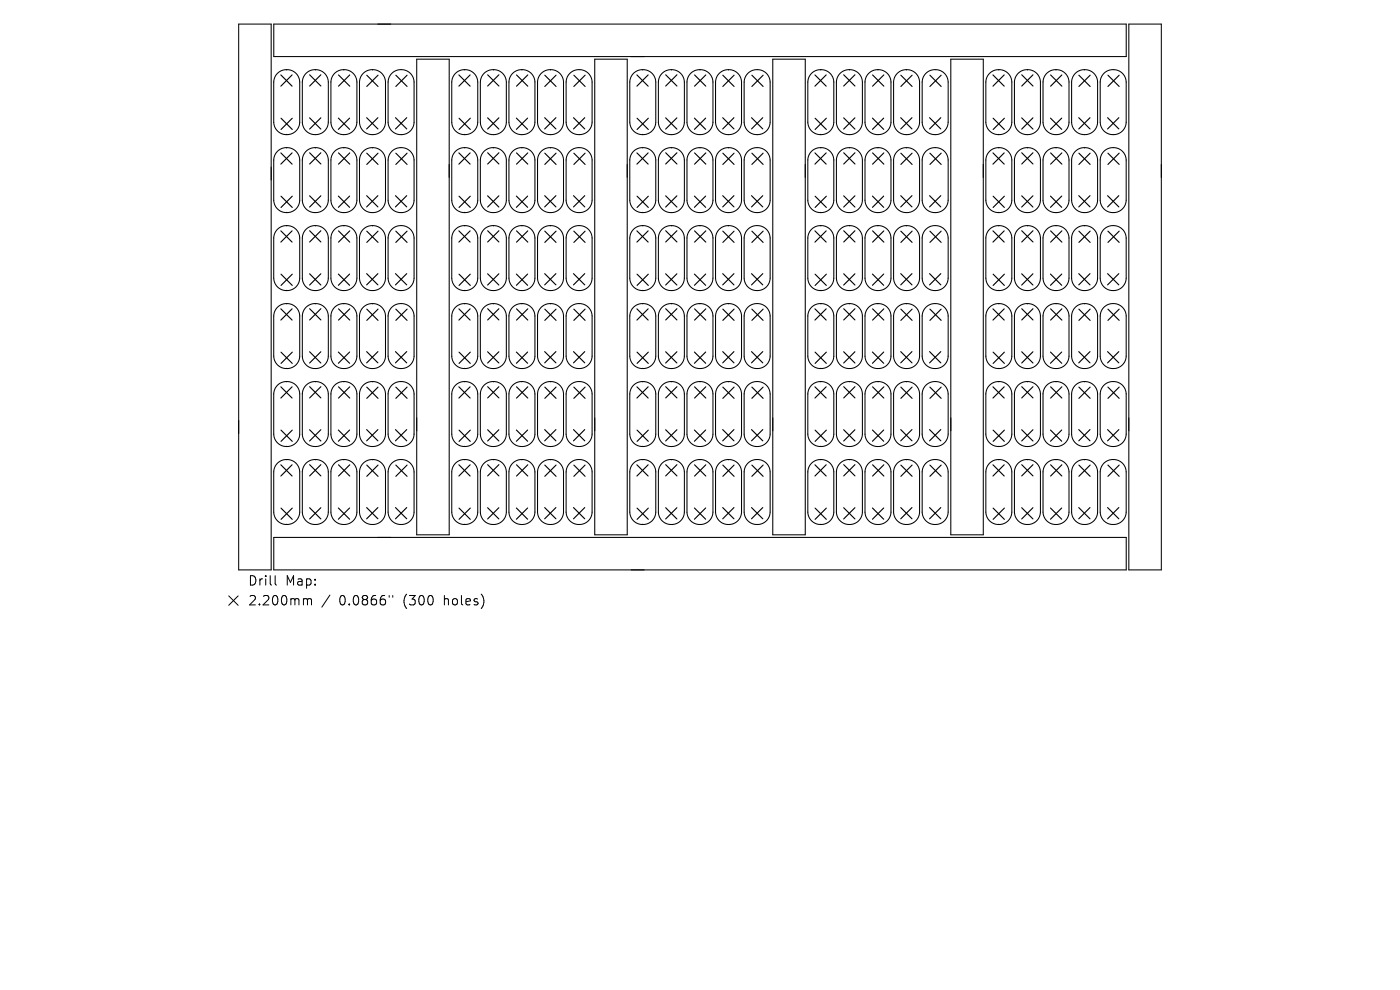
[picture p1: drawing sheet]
<svg xmlns="http://www.w3.org/2000/svg" width="297mm" height="210mm" viewBox="0 0 297 210" stroke-linecap="round" stroke-linejoin="round" font-family="sans-serif">
<defs><g id="words">
<g font-size="2.8">
<text x="52.5" y="124.5">Drill</text>
<text x="60.5" y="124.5">Map:</text>
<text x="52.5" y="128.7">2.200mm</text>
<text x="72" y="128.7">0.0866&quot;</text>
<text x="85.7" y="128.7">(300</text>
<text x="94.5" y="128.7">holes)</text>
</g>
</g></defs>
<g fill="none" stroke="#000" stroke-width=".22">
<path d="M50.6 5.1h6.9v115.8h-6.9zM58.1 5.1h180.8v6.9h-180.8zM58.9 15.5a2.77 2.77 0 0 1 2.9-.6 2.77 2.77 0 0 1 1.8 2.5v8.5a2.76 2.76 0 0 1-2.8 2.7 2.76 2.76 0 0 1-2.7-2.7v-8.5l.2-1zM64.9 15.5a2.77 2.77 0 0 1 3-.6 2.77 2.77 0 0 1 1.7 2.5v8.5a2.76 2.76 0 0 1-2.7 2.7 2.76 2.76 0 0 1-2.8-2.7v-8.5l.3-1zM71 15.5a2.77 2.77 0 0 1 3-.6 2.77 2.77 0 0 1 1.7 2.5v8.5a2.76 2.76 0 0 1-2.7 2.7 2.76 2.76 0 0 1-2.8-2.7v-8.5l.2-1zM77.1 15.5a2.77 2.77 0 0 1 2.9-.6 2.77 2.77 0 0 1 1.8 2.5v8.5a2.76 2.76 0 0 1-2.8 2.7 2.76 2.76 0 0 1-2.7-2.7v-8.5l.2-1zM83.1 15.5a2.77 2.77 0 0 1 3-.6 2.77 2.77 0 0 1 1.7 2.5v8.5a2.76 2.76 0 0 1-2.7 2.7 2.76 2.76 0 0 1-2.8-2.7v-8.5l.3-1zM88.4 12.6h6.9v100.9h-6.9zM96.6 15.5a2.77 2.77 0 0 1 3-.6 2.77 2.77 0 0 1 1.8 2.5v8.5a2.76 2.76 0 0 1-2.8 2.7 2.76 2.76 0 0 1-2.8-2.7v-8.5l.3-1zM102.7 15.5a2.77 2.77 0 0 1 3-.6 2.77 2.77 0 0 1 1.7 2.5v8.5a2.76 2.76 0 0 1-2.7 2.7 2.76 2.76 0 0 1-2.8-2.7v-8.5l.2-1zM108.8 15.5a2.77 2.77 0 0 1 2.9-.6 2.77 2.77 0 0 1 1.8 2.5v8.5a2.76 2.76 0 0 1-2.8 2.7 2.76 2.76 0 0 1-2.7-2.7v-8.5l.2-1zM114.8 15.5a2.77 2.77 0 0 1 3-.6 2.77 2.77 0 0 1 1.7 2.5v8.5a2.76 2.76 0 0 1-2.7 2.7 2.76 2.76 0 0 1-2.8-2.7v-8.5l.3-1z"/>
<path d="M120.9 15.5a2.77 2.77 0 0 1 3-.6 2.77 2.77 0 0 1 1.7 2.5v8.5a2.76 2.76 0 0 1-2.7 2.7 2.76 2.76 0 0 1-2.8-2.7v-8.5l.2-1zM126.2 12.6h6.9v100.9h-6.9zM134.4 15.5a2.77 2.77 0 0 1 3-.6 2.77 2.77 0 0 1 1.7 2.5v8.5a2.76 2.76 0 0 1-2.7 2.7 2.76 2.76 0 0 1-2.8-2.7v-8.5l.2-1zM140.5 15.5a2.77 2.77 0 0 1 2.9-.6 2.77 2.77 0 0 1 1.8 2.5v8.5a2.76 2.76 0 0 1-2.8 2.7 2.76 2.76 0 0 1-2.7-2.7v-8.5l.2-1zM146.5 15.5a2.77 2.77 0 0 1 3-.6 2.77 2.77 0 0 1 1.7 2.5v8.5a2.76 2.76 0 0 1-2.7 2.7 2.76 2.76 0 0 1-2.8-2.7v-8.5l.3-1zM152.6 15.5a2.77 2.77 0 0 1 3-.6 2.77 2.77 0 0 1 1.7 2.5v8.5a2.76 2.76 0 0 1-2.7 2.7 2.76 2.76 0 0 1-2.8-2.7v-8.5l.2-1zM158.7 15.5a2.77 2.77 0 0 1 2.9-.6 2.77 2.77 0 0 1 1.8 2.5v8.5a2.76 2.76 0 0 1-2.8 2.7 2.76 2.76 0 0 1-2.7-2.7v-8.5l.2-1zM163.9 12.6h6.9v100.9h-6.9zM172.2 15.5a2.77 2.77 0 0 1 2.9-.6 2.77 2.77 0 0 1 1.8 2.5v8.5a2.76 2.76 0 0 1-2.8 2.7 2.76 2.76 0 0 1-2.7-2.7v-8.5l.2-1zM178.2 15.5a2.77 2.77 0 0 1 3-.6 2.77 2.77 0 0 1 1.8 2.5v8.5a2.76 2.76 0 0 1-2.8 2.7 2.76 2.76 0 0 1-2.8-2.7v-8.5l.3-1zM184.3 15.5a2.77 2.77 0 0 1 3-.6 2.77 2.77 0 0 1 1.7 2.5v8.5a2.76 2.76 0 0 1-2.7 2.7 2.76 2.76 0 0 1-2.8-2.7v-8.5l.2-1zM190.4 15.5a2.77 2.77 0 0 1 2.9-.6 2.77 2.77 0 0 1 1.8 2.5v8.5a2.76 2.76 0 0 1-2.8 2.7 2.76 2.76 0 0 1-2.7-2.7v-8.5l.2-1z"/>
<path d="M196.4 15.5a2.77 2.77 0 0 1 3-.6 2.77 2.77 0 0 1 1.7 2.5v8.5a2.76 2.76 0 0 1-2.7 2.7 2.76 2.76 0 0 1-2.8-2.7v-8.5l.3-1zM201.7 12.6h6.9v100.9h-6.9zM209.9 15.5a2.77 2.77 0 0 1 3-.6 2.77 2.77 0 0 1 1.8 2.5v8.5a2.76 2.76 0 0 1-2.8 2.7 2.76 2.76 0 0 1-2.8-2.7v-8.5l.3-1zM216 15.5a2.77 2.77 0 0 1 3-.6 2.77 2.77 0 0 1 1.7 2.5v8.5a2.76 2.76 0 0 1-2.7 2.7 2.76 2.76 0 0 1-2.8-2.7v-8.5l.2-1zM222.1 15.5a2.77 2.77 0 0 1 2.9-.6 2.77 2.77 0 0 1 1.8 2.5v8.5a2.76 2.76 0 0 1-2.8 2.7 2.76 2.76 0 0 1-2.7-2.7v-8.5l.2-1zM228.1 15.5a2.77 2.77 0 0 1 3-.6 2.77 2.77 0 0 1 1.7 2.5v8.5a2.76 2.76 0 0 1-2.7 2.7 2.76 2.76 0 0 1-2.8-2.7v-8.5l.3-1zM234.2 15.5a2.77 2.77 0 0 1 3-.6 2.77 2.77 0 0 1 1.7 2.5v8.5a2.76 2.76 0 0 1-2.7 2.7 2.76 2.76 0 0 1-2.8-2.7v-8.5l.2-1zM239.5 5.1h6.9v115.8h-6.9zM58.9 32.1a2.77 2.77 0 0 1 2.9-.6 2.77 2.77 0 0 1 1.8 2.4v8.6a2.76 2.76 0 0 1-2.8 2.6 2.76 2.76 0 0 1-2.7-2.6v-8.6l.2-1zM64.9 32.1a2.77 2.77 0 0 1 3-.6 2.77 2.77 0 0 1 1.7 2.4v8.6a2.76 2.76 0 0 1-2.7 2.6 2.76 2.76 0 0 1-2.8-2.6v-8.6l.3-1zM71 32.1a2.77 2.77 0 0 1 3-.6 2.77 2.77 0 0 1 1.7 2.4v8.6a2.76 2.76 0 0 1-2.7 2.6 2.76 2.76 0 0 1-2.8-2.6v-8.6l.2-1zM77.1 32.1a2.77 2.77 0 0 1 2.9-.6 2.77 2.77 0 0 1 1.8 2.4v8.6a2.76 2.76 0 0 1-2.8 2.6 2.76 2.76 0 0 1-2.7-2.6v-8.6l.2-1z"/>
<path d="M83.1 32.1a2.77 2.77 0 0 1 3-.6 2.77 2.77 0 0 1 1.7 2.4v8.6a2.76 2.76 0 0 1-2.7 2.6 2.76 2.76 0 0 1-2.8-2.6v-8.6l.3-1zM96.6 32.1a2.77 2.77 0 0 1 3-.6 2.77 2.77 0 0 1 1.8 2.4v8.6a2.76 2.76 0 0 1-2.8 2.6 2.76 2.76 0 0 1-2.8-2.6v-8.6l.3-1zM102.7 32.1a2.77 2.77 0 0 1 3-.6 2.77 2.77 0 0 1 1.7 2.4v8.6a2.76 2.76 0 0 1-2.7 2.6 2.76 2.76 0 0 1-2.8-2.6v-8.6l.2-1zM108.8 32.1a2.77 2.77 0 0 1 2.9-.6 2.77 2.77 0 0 1 1.8 2.4v8.6a2.76 2.76 0 0 1-2.8 2.6 2.76 2.76 0 0 1-2.7-2.6v-8.6l.2-1zM114.8 32.1a2.77 2.77 0 0 1 3-.6 2.77 2.77 0 0 1 1.7 2.4v8.6a2.76 2.76 0 0 1-2.7 2.6 2.76 2.76 0 0 1-2.8-2.6v-8.6l.3-1zM120.9 32.1a2.77 2.77 0 0 1 3-.6 2.77 2.77 0 0 1 1.7 2.4v8.6a2.76 2.76 0 0 1-2.7 2.6 2.76 2.76 0 0 1-2.8-2.6v-8.6l.2-1zM134.4 32.1a2.77 2.77 0 0 1 3-.6 2.77 2.77 0 0 1 1.7 2.4v8.6a2.76 2.76 0 0 1-2.7 2.6 2.76 2.76 0 0 1-2.8-2.6v-8.6l.2-1zM140.5 32.1a2.77 2.77 0 0 1 2.9-.6 2.77 2.77 0 0 1 1.8 2.4v8.6a2.76 2.76 0 0 1-2.8 2.6 2.76 2.76 0 0 1-2.7-2.6v-8.6l.2-1zM146.5 32.1a2.77 2.77 0 0 1 3-.6 2.77 2.77 0 0 1 1.7 2.4v8.6a2.76 2.76 0 0 1-2.7 2.6 2.76 2.76 0 0 1-2.8-2.6v-8.6l.3-1zM152.6 32.1a2.77 2.77 0 0 1 3-.6 2.77 2.77 0 0 1 1.7 2.4v8.6a2.76 2.76 0 0 1-2.7 2.6 2.76 2.76 0 0 1-2.8-2.6v-8.6l.2-1zM158.7 32.1a2.77 2.77 0 0 1 2.9-.6 2.77 2.77 0 0 1 1.8 2.4v8.6a2.76 2.76 0 0 1-2.8 2.6 2.76 2.76 0 0 1-2.7-2.6v-8.6l.2-1zM172.2 32.1a2.77 2.77 0 0 1 2.9-.6 2.77 2.77 0 0 1 1.8 2.4v8.6a2.76 2.76 0 0 1-2.8 2.6 2.76 2.76 0 0 1-2.7-2.6v-8.6l.2-1z"/>
<path d="M178.2 32.1a2.77 2.77 0 0 1 3-.6 2.77 2.77 0 0 1 1.8 2.4v8.6a2.76 2.76 0 0 1-2.8 2.6 2.76 2.76 0 0 1-2.8-2.6v-8.6l.3-1zM184.3 32.1a2.77 2.77 0 0 1 3-.6 2.77 2.77 0 0 1 1.7 2.4v8.6a2.76 2.76 0 0 1-2.7 2.6 2.76 2.76 0 0 1-2.8-2.6v-8.6l.2-1zM190.4 32.1a2.77 2.77 0 0 1 2.9-.6 2.77 2.77 0 0 1 1.8 2.4v8.6a2.76 2.76 0 0 1-2.8 2.6 2.76 2.76 0 0 1-2.7-2.6v-8.6l.2-1zM196.4 32.1a2.77 2.77 0 0 1 3-.6 2.77 2.77 0 0 1 1.7 2.4v8.6a2.76 2.76 0 0 1-2.7 2.6 2.76 2.76 0 0 1-2.8-2.6v-8.6l.3-1zM209.9 32.1a2.77 2.77 0 0 1 3-.6 2.77 2.77 0 0 1 1.8 2.4v8.6a2.76 2.76 0 0 1-2.8 2.6 2.76 2.76 0 0 1-2.8-2.6v-8.6l.3-1zM216 32.1a2.77 2.77 0 0 1 3-.6 2.77 2.77 0 0 1 1.7 2.4v8.6a2.76 2.76 0 0 1-2.7 2.6 2.76 2.76 0 0 1-2.8-2.6v-8.6l.2-1zM222.1 32.1a2.77 2.77 0 0 1 2.9-.6 2.77 2.77 0 0 1 1.8 2.4v8.6a2.76 2.76 0 0 1-2.8 2.6 2.76 2.76 0 0 1-2.7-2.6v-8.6l.2-1zM228.1 32.1a2.77 2.77 0 0 1 3-.6 2.77 2.77 0 0 1 1.7 2.4v8.6a2.76 2.76 0 0 1-2.7 2.6 2.76 2.76 0 0 1-2.8-2.6v-8.6l.3-1zM234.2 32.1a2.77 2.77 0 0 1 3-.6 2.77 2.77 0 0 1 1.7 2.4v8.6a2.76 2.76 0 0 1-2.7 2.6 2.76 2.76 0 0 1-2.8-2.6v-8.6l.2-1zM58.9 48.6a2.77 2.77 0 0 1 2.9-.6 2.77 2.77 0 0 1 1.8 2.5v8.5a2.76 2.76 0 0 1-2.8 2.6 2.76 2.76 0 0 1-2.7-2.6v-8.5l.2-1zM64.9 48.6a2.77 2.77 0 0 1 3-.6 2.77 2.77 0 0 1 1.7 2.5v8.5a2.76 2.76 0 0 1-2.7 2.6 2.76 2.76 0 0 1-2.8-2.6v-8.5l.3-1zM71 48.6a2.77 2.77 0 0 1 3-.6 2.77 2.77 0 0 1 1.7 2.5v8.5a2.76 2.76 0 0 1-2.7 2.6 2.76 2.76 0 0 1-2.8-2.6v-8.5l.2-1z"/>
<path d="M77.1 48.6a2.77 2.77 0 0 1 2.9-.6 2.77 2.77 0 0 1 1.8 2.5v8.5a2.76 2.76 0 0 1-2.8 2.6 2.76 2.76 0 0 1-2.7-2.6v-8.5l.2-1zM83.1 48.6a2.77 2.77 0 0 1 3-.6 2.77 2.77 0 0 1 1.7 2.5v8.5a2.76 2.76 0 0 1-2.7 2.6 2.76 2.76 0 0 1-2.8-2.6v-8.5l.3-1zM96.6 48.6a2.77 2.77 0 0 1 3-.6 2.77 2.77 0 0 1 1.8 2.5v8.5a2.76 2.76 0 0 1-2.8 2.6 2.76 2.76 0 0 1-2.8-2.6v-8.5l.3-1zM102.7 48.6a2.77 2.77 0 0 1 3-.6 2.77 2.77 0 0 1 1.7 2.5v8.5a2.76 2.76 0 0 1-2.7 2.6 2.76 2.76 0 0 1-2.8-2.6v-8.5l.2-1zM108.8 48.6a2.77 2.77 0 0 1 2.9-.6 2.77 2.77 0 0 1 1.8 2.5v8.5a2.76 2.76 0 0 1-2.8 2.6 2.76 2.76 0 0 1-2.7-2.6v-8.5l.2-1zM114.8 48.6a2.77 2.77 0 0 1 3-.6 2.77 2.77 0 0 1 1.7 2.5v8.5a2.76 2.76 0 0 1-2.7 2.6 2.76 2.76 0 0 1-2.8-2.6v-8.5l.3-1zM120.9 48.6a2.77 2.77 0 0 1 3-.6 2.77 2.77 0 0 1 1.7 2.5v8.5a2.76 2.76 0 0 1-2.7 2.6 2.76 2.76 0 0 1-2.8-2.6v-8.5l.2-1zM134.4 48.6a2.77 2.77 0 0 1 3-.6 2.77 2.77 0 0 1 1.7 2.5v8.5a2.76 2.76 0 0 1-2.7 2.6 2.76 2.76 0 0 1-2.8-2.6v-8.5l.2-1zM140.5 48.6a2.77 2.77 0 0 1 2.9-.6 2.77 2.77 0 0 1 1.8 2.5v8.5a2.76 2.76 0 0 1-2.8 2.6 2.76 2.76 0 0 1-2.7-2.6v-8.5l.2-1zM146.5 48.6a2.77 2.77 0 0 1 3-.6 2.77 2.77 0 0 1 1.7 2.5v8.5a2.76 2.76 0 0 1-2.7 2.6 2.76 2.76 0 0 1-2.8-2.6v-8.5l.3-1zM152.6 48.6a2.77 2.77 0 0 1 3-.6 2.77 2.77 0 0 1 1.7 2.5v8.5a2.76 2.76 0 0 1-2.7 2.6 2.76 2.76 0 0 1-2.8-2.6v-8.5l.2-1zM158.7 48.6a2.77 2.77 0 0 1 2.9-.6 2.77 2.77 0 0 1 1.8 2.5v8.5a2.76 2.76 0 0 1-2.8 2.6 2.76 2.76 0 0 1-2.7-2.6v-8.5l.2-1z"/>
<path d="M172.2 48.6a2.77 2.77 0 0 1 2.9-.6 2.77 2.77 0 0 1 1.8 2.5v8.5a2.76 2.76 0 0 1-2.8 2.6 2.76 2.76 0 0 1-2.7-2.6v-8.5l.2-1zM178.2 48.6a2.77 2.77 0 0 1 3-.6 2.77 2.77 0 0 1 1.8 2.5v8.5a2.76 2.76 0 0 1-2.8 2.6 2.76 2.76 0 0 1-2.8-2.6v-8.5l.3-1zM184.3 48.6a2.77 2.77 0 0 1 3-.6 2.77 2.77 0 0 1 1.7 2.5v8.5a2.76 2.76 0 0 1-2.7 2.6 2.76 2.76 0 0 1-2.8-2.6v-8.5l.2-1zM190.4 48.6a2.77 2.77 0 0 1 2.9-.6 2.77 2.77 0 0 1 1.8 2.5v8.5a2.76 2.76 0 0 1-2.8 2.6 2.76 2.76 0 0 1-2.7-2.6v-8.5l.2-1zM196.4 48.6a2.77 2.77 0 0 1 3-.6 2.77 2.77 0 0 1 1.7 2.5v8.5a2.76 2.76 0 0 1-2.7 2.6 2.76 2.76 0 0 1-2.8-2.6v-8.5l.3-1zM209.9 48.6a2.77 2.77 0 0 1 3-.6 2.77 2.77 0 0 1 1.8 2.5v8.5a2.76 2.76 0 0 1-2.8 2.6 2.76 2.76 0 0 1-2.8-2.6v-8.5l.3-1zM216 48.6a2.77 2.77 0 0 1 3-.6 2.77 2.77 0 0 1 1.7 2.5v8.5a2.76 2.76 0 0 1-2.7 2.6 2.76 2.76 0 0 1-2.8-2.6v-8.5l.2-1zM222.1 48.6a2.77 2.77 0 0 1 2.9-.6 2.77 2.77 0 0 1 1.8 2.5v8.5a2.76 2.76 0 0 1-2.8 2.6 2.76 2.76 0 0 1-2.7-2.6v-8.5l.2-1zM228.1 48.6a2.77 2.77 0 0 1 3-.6 2.77 2.77 0 0 1 1.7 2.5v8.5a2.76 2.76 0 0 1-2.7 2.6 2.76 2.76 0 0 1-2.8-2.6v-8.5l.3-1zM234.2 48.6a2.77 2.77 0 0 1 3-.6 2.77 2.77 0 0 1 1.7 2.5v8.5a2.76 2.76 0 0 1-2.7 2.6 2.76 2.76 0 0 1-2.8-2.6v-8.5l.2-1zM58.9 65.2a2.77 2.77 0 0 1 2.9-.6 2.77 2.77 0 0 1 1.8 2.4v8.6a2.76 2.76 0 0 1-2.8 2.6 2.76 2.76 0 0 1-2.7-2.6v-8.6l.2-1zM64.9 65.2a2.77 2.77 0 0 1 3-.6 2.77 2.77 0 0 1 1.7 2.4v8.6a2.76 2.76 0 0 1-2.7 2.6 2.76 2.76 0 0 1-2.8-2.6v-8.6l.3-1z"/>
<path d="M71 65.2a2.77 2.77 0 0 1 3-.6 2.77 2.77 0 0 1 1.7 2.4v8.6a2.76 2.76 0 0 1-2.7 2.6 2.76 2.76 0 0 1-2.8-2.6v-8.6l.2-1zM77.1 65.2a2.77 2.77 0 0 1 2.9-.6 2.77 2.77 0 0 1 1.8 2.4v8.6a2.76 2.76 0 0 1-2.8 2.6 2.76 2.76 0 0 1-2.7-2.6v-8.6l.2-1zM83.1 65.2a2.77 2.77 0 0 1 3-.6 2.77 2.77 0 0 1 1.7 2.4v8.6a2.76 2.76 0 0 1-2.7 2.6 2.76 2.76 0 0 1-2.8-2.6v-8.6l.3-1zM96.6 65.2a2.77 2.77 0 0 1 3-.6 2.77 2.77 0 0 1 1.8 2.4v8.6a2.76 2.76 0 0 1-2.8 2.6 2.76 2.76 0 0 1-2.8-2.6v-8.6l.3-1zM102.7 65.2a2.77 2.77 0 0 1 3-.6 2.77 2.77 0 0 1 1.7 2.4v8.6a2.76 2.76 0 0 1-2.7 2.6 2.76 2.76 0 0 1-2.8-2.6v-8.6l.2-1zM108.8 65.2a2.77 2.77 0 0 1 2.9-.6 2.77 2.77 0 0 1 1.8 2.4v8.6a2.76 2.76 0 0 1-2.8 2.6 2.76 2.76 0 0 1-2.7-2.6v-8.6l.2-1zM114.8 65.2a2.77 2.77 0 0 1 3-.6 2.77 2.77 0 0 1 1.7 2.4v8.6a2.76 2.76 0 0 1-2.7 2.6 2.76 2.76 0 0 1-2.8-2.6v-8.6l.3-1zM120.9 65.2a2.77 2.77 0 0 1 3-.6 2.77 2.77 0 0 1 1.7 2.4v8.6a2.76 2.76 0 0 1-2.7 2.6 2.76 2.76 0 0 1-2.8-2.6v-8.6l.2-1zM134.4 65.2a2.77 2.77 0 0 1 3-.6 2.77 2.77 0 0 1 1.7 2.4v8.6a2.76 2.76 0 0 1-2.7 2.6 2.76 2.76 0 0 1-2.8-2.6v-8.6l.2-1zM140.5 65.2a2.77 2.77 0 0 1 2.9-.6 2.77 2.77 0 0 1 1.8 2.4v8.6a2.76 2.76 0 0 1-2.8 2.6 2.76 2.76 0 0 1-2.7-2.6v-8.6l.2-1zM146.5 65.2a2.77 2.77 0 0 1 3-.6 2.77 2.77 0 0 1 1.7 2.4v8.6a2.76 2.76 0 0 1-2.7 2.6 2.76 2.76 0 0 1-2.8-2.6v-8.6l.3-1zM152.6 65.2a2.77 2.77 0 0 1 3-.6 2.77 2.77 0 0 1 1.7 2.4v8.6a2.76 2.76 0 0 1-2.7 2.6 2.76 2.76 0 0 1-2.8-2.6v-8.6l.2-1z"/>
<path d="M158.7 65.2a2.77 2.77 0 0 1 2.9-.6 2.77 2.77 0 0 1 1.8 2.4v8.6a2.76 2.76 0 0 1-2.8 2.6 2.76 2.76 0 0 1-2.7-2.6v-8.6l.2-1zM172.2 65.2a2.77 2.77 0 0 1 2.9-.6 2.77 2.77 0 0 1 1.8 2.4v8.6a2.76 2.76 0 0 1-2.8 2.6 2.76 2.76 0 0 1-2.7-2.6v-8.6l.2-1zM178.2 65.2a2.77 2.77 0 0 1 3-.6 2.77 2.77 0 0 1 1.8 2.4v8.6a2.76 2.76 0 0 1-2.8 2.6 2.76 2.76 0 0 1-2.8-2.6v-8.6l.3-1zM184.3 65.2a2.77 2.77 0 0 1 3-.6 2.77 2.77 0 0 1 1.7 2.4v8.6a2.76 2.76 0 0 1-2.7 2.6 2.76 2.76 0 0 1-2.8-2.6v-8.6l.2-1zM190.4 65.2a2.77 2.77 0 0 1 2.9-.6 2.77 2.77 0 0 1 1.8 2.4v8.6a2.76 2.76 0 0 1-2.8 2.6 2.76 2.76 0 0 1-2.7-2.6v-8.6l.2-1zM196.4 65.2a2.77 2.77 0 0 1 3-.6 2.77 2.77 0 0 1 1.7 2.4v8.6a2.76 2.76 0 0 1-2.7 2.6 2.76 2.76 0 0 1-2.8-2.6v-8.6l.3-1zM209.9 65.2a2.77 2.77 0 0 1 3-.6 2.77 2.77 0 0 1 1.8 2.4v8.6a2.76 2.76 0 0 1-2.8 2.6 2.76 2.76 0 0 1-2.8-2.6v-8.6l.3-1zM216 65.2a2.77 2.77 0 0 1 3-.6 2.77 2.77 0 0 1 1.7 2.4v8.6a2.76 2.76 0 0 1-2.7 2.6 2.76 2.76 0 0 1-2.8-2.6v-8.6l.2-1zM222.1 65.2a2.77 2.77 0 0 1 2.9-.6 2.77 2.77 0 0 1 1.8 2.4v8.6a2.76 2.76 0 0 1-2.8 2.6 2.76 2.76 0 0 1-2.7-2.6v-8.6l.2-1zM228.1 65.2a2.77 2.77 0 0 1 3-.6 2.77 2.77 0 0 1 1.7 2.4v8.6a2.76 2.76 0 0 1-2.7 2.6 2.76 2.76 0 0 1-2.8-2.6v-8.6l.3-1zM234.2 65.2a2.77 2.77 0 0 1 3-.6 2.77 2.77 0 0 1 1.7 2.4v8.6a2.76 2.76 0 0 1-2.7 2.6 2.76 2.76 0 0 1-2.8-2.6v-8.6l.2-1zM58.9 98.2a2.77 2.77 0 0 1 2.9-.6 2.77 2.77 0 0 1 1.8 2.5v8.5a2.76 2.76 0 0 1-2.8 2.7 2.76 2.76 0 0 1-2.7-2.7v-8.5l.2-1z"/>
<path d="M58.9 81.7a2.77 2.77 0 0 1 2.9-.6 2.77 2.77 0 0 1 1.8 2.5v8.5a2.76 2.76 0 0 1-2.8 2.6 2.76 2.76 0 0 1-2.7-2.6v-8.5l.2-1zM64.9 81.7a2.77 2.77 0 0 1 3-.6 2.77 2.77 0 0 1 1.7 2.5v8.5a2.76 2.76 0 0 1-2.7 2.6 2.76 2.76 0 0 1-2.8-2.6v-8.5l.3-1zM64.9 98.2a2.77 2.77 0 0 1 3-.6 2.77 2.77 0 0 1 1.7 2.5v8.5a2.76 2.76 0 0 1-2.7 2.7 2.76 2.76 0 0 1-2.8-2.7v-8.5l.3-1zM71 81.7a2.77 2.77 0 0 1 3-.6 2.77 2.77 0 0 1 1.7 2.5v8.5a2.76 2.76 0 0 1-2.7 2.6 2.76 2.76 0 0 1-2.8-2.6v-8.5l.2-1zM71 98.2a2.77 2.77 0 0 1 3-.6 2.77 2.77 0 0 1 1.7 2.5v8.5a2.76 2.76 0 0 1-2.7 2.7 2.76 2.76 0 0 1-2.8-2.7v-8.5l.2-1zM77.1 81.7a2.77 2.77 0 0 1 2.9-.6 2.77 2.77 0 0 1 1.8 2.5v8.5a2.76 2.76 0 0 1-2.8 2.6 2.76 2.76 0 0 1-2.7-2.6v-8.5l.2-1zM77.1 98.2a2.77 2.77 0 0 1 2.9-.6 2.77 2.77 0 0 1 1.8 2.5v8.5a2.76 2.76 0 0 1-2.8 2.7 2.76 2.76 0 0 1-2.7-2.7v-8.5l.2-1zM83.1 81.7a2.77 2.77 0 0 1 3-.6 2.77 2.77 0 0 1 1.7 2.5v8.5a2.76 2.76 0 0 1-2.7 2.6 2.76 2.76 0 0 1-2.8-2.6v-8.5l.3-1zM83.1 98.2a2.77 2.77 0 0 1 3-.6 2.77 2.77 0 0 1 1.7 2.5v8.5a2.76 2.76 0 0 1-2.7 2.7 2.76 2.76 0 0 1-2.8-2.7v-8.5l.3-1zM96.6 98.2a2.77 2.77 0 0 1 3-.6 2.77 2.77 0 0 1 1.8 2.5v8.5a2.76 2.76 0 0 1-2.8 2.7 2.76 2.76 0 0 1-2.8-2.7v-8.5l.3-1zM96.6 81.7a2.77 2.77 0 0 1 3-.6 2.77 2.77 0 0 1 1.8 2.5v8.5a2.76 2.76 0 0 1-2.8 2.6 2.76 2.76 0 0 1-2.8-2.6v-8.5l.3-1zM102.7 98.2a2.77 2.77 0 0 1 3-.6 2.77 2.77 0 0 1 1.7 2.5v8.5a2.76 2.76 0 0 1-2.7 2.7 2.76 2.76 0 0 1-2.8-2.7v-8.5l.2-1z"/>
<path d="M102.7 81.7a2.77 2.77 0 0 1 3-.6 2.77 2.77 0 0 1 1.7 2.5v8.5a2.76 2.76 0 0 1-2.7 2.6 2.76 2.76 0 0 1-2.8-2.6v-8.5l.2-1zM108.8 81.7a2.77 2.77 0 0 1 2.9-.6 2.77 2.77 0 0 1 1.8 2.5v8.5a2.76 2.76 0 0 1-2.8 2.6 2.76 2.76 0 0 1-2.7-2.6v-8.5l.2-1zM108.8 98.2a2.77 2.77 0 0 1 2.9-.6 2.77 2.77 0 0 1 1.8 2.5v8.5a2.76 2.76 0 0 1-2.8 2.7 2.76 2.76 0 0 1-2.7-2.7v-8.5l.2-1zM114.8 98.2a2.77 2.77 0 0 1 3-.6 2.77 2.77 0 0 1 1.7 2.5v8.5a2.76 2.76 0 0 1-2.7 2.7 2.76 2.76 0 0 1-2.8-2.7v-8.5l.3-1zM114.8 81.7a2.77 2.77 0 0 1 3-.6 2.77 2.77 0 0 1 1.7 2.5v8.5a2.76 2.76 0 0 1-2.7 2.6 2.76 2.76 0 0 1-2.8-2.6v-8.5l.3-1zM120.9 98.2a2.77 2.77 0 0 1 3-.6 2.77 2.77 0 0 1 1.7 2.5v8.5a2.76 2.76 0 0 1-2.7 2.7 2.76 2.76 0 0 1-2.8-2.7v-8.5l.2-1zM120.9 81.7a2.77 2.77 0 0 1 3-.6 2.77 2.77 0 0 1 1.7 2.5v8.5a2.76 2.76 0 0 1-2.7 2.6 2.76 2.76 0 0 1-2.8-2.6v-8.5l.2-1zM134.4 81.7a2.77 2.77 0 0 1 3-.6 2.77 2.77 0 0 1 1.7 2.5v8.5a2.76 2.76 0 0 1-2.7 2.6 2.76 2.76 0 0 1-2.8-2.6v-8.5l.2-1zM134.4 98.2a2.77 2.77 0 0 1 3-.6 2.77 2.77 0 0 1 1.7 2.5v8.5a2.76 2.76 0 0 1-2.7 2.7 2.76 2.76 0 0 1-2.8-2.7v-8.5l.2-1zM140.5 81.7a2.77 2.77 0 0 1 2.9-.6 2.77 2.77 0 0 1 1.8 2.5v8.5a2.76 2.76 0 0 1-2.8 2.6 2.76 2.76 0 0 1-2.7-2.6v-8.5l.2-1zM140.5 98.2a2.77 2.77 0 0 1 2.9-.6 2.77 2.77 0 0 1 1.8 2.5v8.5a2.76 2.76 0 0 1-2.8 2.7 2.76 2.76 0 0 1-2.7-2.7v-8.5l.2-1zM146.5 81.7a2.77 2.77 0 0 1 3-.6 2.77 2.77 0 0 1 1.7 2.5v8.5a2.76 2.76 0 0 1-2.7 2.6 2.76 2.76 0 0 1-2.8-2.6v-8.5l.3-1z"/>
<path d="M146.5 98.2a2.77 2.77 0 0 1 3-.6 2.77 2.77 0 0 1 1.7 2.5v8.5a2.76 2.76 0 0 1-2.7 2.7 2.76 2.76 0 0 1-2.8-2.7v-8.5l.3-1zM152.6 98.2a2.77 2.77 0 0 1 3-.6 2.77 2.77 0 0 1 1.7 2.5v8.5a2.76 2.76 0 0 1-2.7 2.7 2.76 2.76 0 0 1-2.8-2.7v-8.5l.2-1zM152.6 81.7a2.77 2.77 0 0 1 3-.6 2.77 2.77 0 0 1 1.7 2.5v8.5a2.76 2.76 0 0 1-2.7 2.6 2.76 2.76 0 0 1-2.8-2.6v-8.5l.2-1zM158.7 98.2a2.77 2.77 0 0 1 2.9-.6 2.77 2.77 0 0 1 1.8 2.5v8.5a2.76 2.76 0 0 1-2.8 2.7 2.76 2.76 0 0 1-2.7-2.7v-8.5l.2-1zM158.7 81.7a2.77 2.77 0 0 1 2.9-.6 2.77 2.77 0 0 1 1.8 2.5v8.5a2.76 2.76 0 0 1-2.8 2.6 2.76 2.76 0 0 1-2.7-2.6v-8.5l.2-1zM172.2 81.7a2.77 2.77 0 0 1 2.9-.6 2.77 2.77 0 0 1 1.8 2.5v8.5a2.76 2.76 0 0 1-2.8 2.6 2.76 2.76 0 0 1-2.7-2.6v-8.5l.2-1zM172.2 98.2a2.77 2.77 0 0 1 2.9-.6 2.77 2.77 0 0 1 1.8 2.5v8.5a2.76 2.76 0 0 1-2.8 2.7 2.76 2.76 0 0 1-2.7-2.7v-8.5l.2-1zM178.2 81.7a2.77 2.77 0 0 1 3-.6 2.77 2.77 0 0 1 1.8 2.5v8.5a2.76 2.76 0 0 1-2.8 2.6 2.76 2.76 0 0 1-2.8-2.6v-8.5l.3-1zM178.2 98.2a2.77 2.77 0 0 1 3-.6 2.77 2.77 0 0 1 1.8 2.5v8.5a2.76 2.76 0 0 1-2.8 2.7 2.76 2.76 0 0 1-2.8-2.7v-8.5l.3-1zM184.3 98.2a2.77 2.77 0 0 1 3-.6 2.77 2.77 0 0 1 1.7 2.5v8.5a2.76 2.76 0 0 1-2.7 2.7 2.76 2.76 0 0 1-2.8-2.7v-8.5l.2-1zM184.3 81.7a2.77 2.77 0 0 1 3-.6 2.77 2.77 0 0 1 1.7 2.5v8.5a2.76 2.76 0 0 1-2.7 2.6 2.76 2.76 0 0 1-2.8-2.6v-8.5l.2-1zM190.4 98.2a2.77 2.77 0 0 1 2.9-.6 2.77 2.77 0 0 1 1.8 2.5v8.5a2.76 2.76 0 0 1-2.8 2.7 2.76 2.76 0 0 1-2.7-2.7v-8.5l.2-1z"/>
<path d="M190.4 81.7a2.77 2.77 0 0 1 2.9-.6 2.77 2.77 0 0 1 1.8 2.5v8.5a2.76 2.76 0 0 1-2.8 2.6 2.76 2.76 0 0 1-2.7-2.6v-8.5l.2-1zM196.4 98.2a2.77 2.77 0 0 1 3-.6 2.77 2.77 0 0 1 1.7 2.5v8.5a2.76 2.76 0 0 1-2.7 2.7 2.76 2.76 0 0 1-2.8-2.7v-8.5l.3-1zM196.4 81.7a2.77 2.77 0 0 1 3-.6 2.77 2.77 0 0 1 1.7 2.5v8.5a2.76 2.76 0 0 1-2.7 2.6 2.76 2.76 0 0 1-2.8-2.6v-8.5l.3-1zM209.9 81.7a2.77 2.77 0 0 1 3-.6 2.77 2.77 0 0 1 1.8 2.5v8.5a2.76 2.76 0 0 1-2.8 2.6 2.76 2.76 0 0 1-2.8-2.6v-8.5l.3-1zM209.9 98.2a2.77 2.77 0 0 1 3-.6 2.77 2.77 0 0 1 1.8 2.5v8.5a2.76 2.76 0 0 1-2.8 2.7 2.76 2.76 0 0 1-2.8-2.7v-8.5l.3-1zM216 81.7a2.77 2.77 0 0 1 3-.6 2.77 2.77 0 0 1 1.7 2.5v8.5a2.76 2.76 0 0 1-2.7 2.6 2.76 2.76 0 0 1-2.8-2.6v-8.5l.2-1zM216 98.2a2.77 2.77 0 0 1 3-.6 2.77 2.77 0 0 1 1.7 2.5v8.5a2.76 2.76 0 0 1-2.7 2.7 2.76 2.76 0 0 1-2.8-2.7v-8.5l.2-1zM222.1 81.7a2.77 2.77 0 0 1 2.9-.6 2.77 2.77 0 0 1 1.8 2.5v8.5a2.76 2.76 0 0 1-2.8 2.6 2.76 2.76 0 0 1-2.7-2.6v-8.5l.2-1zM222.1 98.2a2.77 2.77 0 0 1 2.9-.6 2.77 2.77 0 0 1 1.8 2.5v8.5a2.76 2.76 0 0 1-2.8 2.7 2.76 2.76 0 0 1-2.7-2.7v-8.5l.2-1zM228.1 98.2a2.77 2.77 0 0 1 3-.6 2.77 2.77 0 0 1 1.7 2.5v8.5a2.76 2.76 0 0 1-2.7 2.7 2.76 2.76 0 0 1-2.8-2.7v-8.5l.3-1zM228.1 81.7a2.77 2.77 0 0 1 3-.6 2.77 2.77 0 0 1 1.7 2.5v8.5a2.76 2.76 0 0 1-2.7 2.6 2.76 2.76 0 0 1-2.8-2.6v-8.5l.3-1zM234.2 81.7a2.77 2.77 0 0 1 3-.6 2.77 2.77 0 0 1 1.7 2.5v8.5a2.76 2.76 0 0 1-2.7 2.6 2.76 2.76 0 0 1-2.8-2.6v-8.5l.2-1z"/>
<path d="M234.2 98.2a2.77 2.77 0 0 1 3-.6 2.77 2.77 0 0 1 1.7 2.5v8.5a2.76 2.76 0 0 1-2.7 2.7 2.76 2.76 0 0 1-2.8-2.7v-8.5l.2-1zM58.1 114h180.8v6.9h-180.8z"/>
</g>
<g fill="none" stroke="#000" stroke-width=".21">
<path d="M60.8 14.8h.1M66.9 14.8h.1M73 14.8h.1M79 14.8h.1M98.6 14.8h.1M104.7 14.8h.1M110.7 14.8h.1M116.8 14.8h.1M136.4 14.8h.1M142.4 14.8h.1M148.5 14.8h.1M154.6 14.8h.1"/>
<path d="M174.1 14.8h.1M180.2 14.8h.1M186.3 14.8h.1M192.3 14.8h.1M211.9 14.8h.1M218 14.8h.1M224 14.8h.1M230.1 14.8h.1M60.8 28.5h.1M60.8 31.4h.1M66.9 31.4h.1M73 31.4h.1"/>
<path d="M79 31.4h.1M98.6 28.5h.1M98.6 31.4h.1M104.7 31.4h.1M110.7 31.4h.1M116.8 31.4h.1M136.4 28.5h.1M136.4 31.4h.1M142.4 31.4h.1M148.5 31.4h.1M154.6 31.4h.1M174.1 28.5h.1"/>
<path d="M174.1 31.4h.1M180.2 31.4h.1M186.3 31.4h.1M192.3 31.4h.1M211.9 28.5h.1M211.9 31.4h.1M218 31.4h.1M224 31.4h.1M230.1 31.4h.1M60.8 47.9h.1M60.8 45h.1M66.9 47.9h.1"/>
<path d="M73 47.9h.1M79 47.9h.1M98.6 47.9h.1M98.6 45h.1M104.7 47.9h.1M110.7 47.9h.1M116.8 47.9h.1M136.4 47.9h.1M136.4 45h.1M142.4 47.9h.1M148.5 47.9h.1M154.6 47.9h.1"/>
<path d="M174.1 47.9h.1M174.1 45h.1M180.2 47.9h.1M186.3 47.9h.1M192.3 47.9h.1M211.9 47.9h.1M211.9 45h.1M218 47.9h.1M224 47.9h.1M230.1 47.9h.1M60.8 64.5h.1M60.8 61.6h.1"/>
<path d="M60.8 78.1h.1M66.9 64.5h.1M73 64.5h.1M79 64.5h.1M98.6 64.5h.1M98.6 61.6h.1M98.6 78.1h.1M104.7 64.5h.1M110.7 64.5h.1M116.8 64.5h.1M136.4 64.5h.1M136.4 61.6h.1"/>
<path d="M136.4 78.1h.1M142.4 64.5h.1M148.5 64.5h.1M154.6 64.5h.1M174.1 64.5h.1M174.1 61.6h.1M174.1 78.1h.1M180.2 64.5h.1M186.3 64.5h.1M192.3 64.5h.1M211.9 64.5h.1M211.9 61.6h.1"/>
<path d="M211.9 78.1h.1M218 64.5h.1M224 64.5h.1M230.1 64.5h.1M60.8 97.5h.1M60.8 81h.1M60.8 94.7h.1M66.9 97.5h.1M66.9 81h.1M73 97.5h.1M73 81h.1M79 97.5h.1"/>
<path d="M79 81h.1M98.6 97.5h.1M98.6 81h.1M98.6 94.7h.1M104.7 97.5h.1M104.7 81h.1M110.7 97.5h.1M110.7 81h.1M116.8 97.5h.1M116.8 81h.1M136.4 97.5h.1M136.4 81h.1"/>
<path d="M136.4 94.7h.1M142.4 97.5h.1M142.4 81h.1M148.5 97.5h.1M148.5 81h.1M154.6 97.5h.1M154.6 81h.1M174.1 97.5h.1M174.1 81h.1M174.1 94.7h.1M180.2 97.5h.1M180.2 81h.1"/>
<path d="M186.3 97.5h.1M186.3 81h.1M192.3 97.5h.1M192.3 81h.1M211.9 97.5h.1M211.9 81h.1M211.9 94.7h.1M218 97.5h.1M218 81h.1M224 97.5h.1M224 81h.1M230.1 97.5h.1"/>
<path d="M230.1 81h.1M60.8 111.2h.1M98.6 111.2h.1M136.4 111.2h.1M174.1 111.2h.1M211.9 111.2h.1M48.5 126.4l2 2M50.5 126.4l-2 2M58.4 122.1v1.7l.3 .3M64.7 127l.4 .1 .1 .2M65.2 127.3l.3-.3 .5 .1 .1 1.2M65.2 127.3v1"/>
<path d="M70 126.2l-1.7 2.6M82.6 126.3v.4M83.3 126.3v.4"/>
</g>
<g fill="none" stroke="#000" stroke-width=".24">
<path d="M59.6 15.9l2.4 2.4M62 15.9l-2.4 2.4M65.7 15.9l2.4 2.4M68.1 15.9l-2.4 2.4M71.8 15.9l2.4 2.4M74.2 15.9l-2.4 2.4M77.8 16l2.4 2.3M80.2 16l-2.4 2.3M84 16l2.4 2.3M86.4 16l-2.4 2.3M97.3 15.9l2.4 2.4M99.7 15.9l-2.4 2.4"/>
<path d="M103.5 15.9l2.3 2.4M105.8 15.9l-2.3 2.4M109.6 15.9l2.4 2.4M112 15.9l-2.4 2.4M115.6 16l2.4 2.3M118 16l-2.4 2.3M121.7 16l2.4 2.3M124.1 16l-2.4 2.3M135.1 15.9l2.4 2.4M137.5 15.9l-2.4 2.4M141.2 15.9l2.4 2.4M143.6 15.9l-2.4 2.4"/>
<path d="M147.3 15.9l2.4 2.4M149.7 15.9l-2.4 2.4M153.3 16l2.4 2.3M155.7 16l-2.4 2.3M159.5 16l2.4 2.3M161.9 16l-2.4 2.3M172.9 15.9l2.4 2.4M175.3 15.9l-2.4 2.4M179 15.9l2.4 2.4M181.4 15.9l-2.4 2.4M185.1 15.9l2.4 2.4M187.5 15.9l-2.4 2.4"/>
<path d="M191.1 16l2.4 2.3M193.5 16l-2.4 2.3M197.3 16l2.4 2.3M199.7 16l-2.4 2.3M210.6 15.9l2.4 2.4M213 15.9l-2.4 2.4M216.8 15.9l2.3 2.4M219.1 15.9l-2.3 2.4M222.9 15.9l2.4 2.4M225.3 15.9l-2.4 2.4M228.9 16l2.4 2.3M231.3 16l-2.4 2.3"/>
<path d="M235 16l2.4 2.3M237.4 16l-2.4 2.3M59.6 32.4l2.4 2.4M59.6 25.1l2.4 2.4M62 32.4l-2.4 2.4M62 25.1l-2.4 2.4M65.7 25l2.4 2.4M65.7 32.4l2.4 2.4M68.1 25l-2.4 2.4M68.1 32.4l-2.4 2.4M71.8 25.1l2.4 2.3M71.8 32.4l2.4 2.4"/>
<path d="M74.2 25.1l-2.4 2.3M74.2 32.4l-2.4 2.4M77.8 25l2.4 2.4M77.8 32.5l2.4 2.4M80.2 25l-2.4 2.4M80.2 32.5l-2.4 2.4M83.9 25l2.4 2.4M84 32.5l2.4 2.4M86.3 25l-2.4 2.4M86.4 32.5l-2.4 2.4M97.3 32.4l2.4 2.4M97.4 25.1l2.4 2.4"/>
<path d="M99.7 32.4l-2.4 2.4M99.8 25.1l-2.4 2.4M103.4 25l2.4 2.4M103.5 32.4l2.3 2.4M105.8 25l-2.4 2.4M105.8 32.4l-2.3 2.4M109.5 25.1l2.4 2.3M109.6 32.4l2.4 2.4M111.9 25.1l-2.4 2.3M112 32.4l-2.4 2.4M115.5 25l2.4 2.4M115.6 32.5l2.4 2.4"/>
<path d="M117.9 25l-2.4 2.4M118 32.5l-2.4 2.4M121.7 25l2.4 2.4M121.7 32.5l2.4 2.4M124.1 25l-2.4 2.4M124.1 32.5l-2.4 2.4M135.1 32.4l2.4 2.4M135.1 25.1l2.4 2.4M137.5 32.4l-2.4 2.4M137.5 25.1l-2.4 2.4M141.2 25l2.4 2.4M141.2 32.4l2.4 2.4"/>
<path d="M143.6 25l-2.4 2.4M143.6 32.4l-2.4 2.4M147.3 25.1l2.4 2.3M147.3 32.4l2.4 2.4M149.7 25.1l-2.4 2.3M149.7 32.4l-2.4 2.4M153.3 25l2.4 2.4M153.3 32.5l2.4 2.4M155.7 25l-2.4 2.4M155.7 32.5l-2.4 2.4M159.4 25l2.4 2.4M159.5 32.5l2.4 2.4"/>
<path d="M161.8 25l-2.4 2.4M161.9 32.5l-2.4 2.4M172.9 32.4l2.4 2.4M172.9 25.1l2.4 2.4M175.3 32.4l-2.4 2.4M175.3 25.1l-2.4 2.4M179 25l2.4 2.4M179 32.4l2.4 2.4M181.4 25l-2.4 2.4M181.4 32.4l-2.4 2.4M185.1 25.1l2.4 2.3M185.1 32.4l2.4 2.4"/>
<path d="M187.5 25.1l-2.4 2.3M187.5 32.4l-2.4 2.4M191.1 25l2.4 2.4M191.1 32.5l2.4 2.4M193.5 25l-2.4 2.4M193.5 32.5l-2.4 2.4M197.2 25l2.4 2.4M197.3 32.5l2.4 2.4M199.6 25l-2.4 2.4M199.7 32.5l-2.4 2.4M210.6 32.4l2.4 2.4M210.7 25.1l2.4 2.4"/>
<path d="M213 32.4l-2.4 2.4M213.1 25.1l-2.4 2.4M216.7 25l2.4 2.4M216.8 32.4l2.3 2.4M219.1 25l-2.4 2.4M219.1 32.4l-2.3 2.4M222.9 25.1l2.3 2.3M222.9 32.4l2.4 2.4M225.2 25.1l-2.3 2.3M225.3 32.4l-2.4 2.4M228.9 25l2.3 2.4M228.9 32.5l2.4 2.4"/>
<path d="M231.2 25l-2.3 2.4M231.3 32.5l-2.4 2.4M235 25l2.4 2.4M235 32.5l2.4 2.4M237.4 25l-2.4 2.4M237.4 32.5l-2.4 2.4M59.6 49l2.4 2.4M59.6 41.6l2.4 2.4M59.6 58.2l2.4 2.3M62 49l-2.4 2.4M62 41.6l-2.4 2.4M62 58.2l-2.4 2.3"/>
<path d="M65.7 41.5l2.4 2.4M65.7 58.1l2.4 2.4M65.7 48.9l2.4 2.4M68.1 41.5l-2.4 2.4M68.1 58.1l-2.4 2.4M68.1 48.9l-2.4 2.4M71.8 41.6l2.4 2.4M71.8 58.1l2.4 2.4M71.8 49l2.4 2.4M74.2 41.6l-2.4 2.4M74.2 58.1l-2.4 2.4M74.2 49l-2.4 2.4"/>
<path d="M77.8 41.5l2.4 2.4M77.8 58l2.4 2.4M77.8 49l2.4 2.4M80.2 41.5l-2.4 2.4M80.2 58l-2.4 2.4M80.2 49l-2.4 2.4M83.9 41.5l2.4 2.4M83.9 58l2.4 2.4M84 49l2.4 2.4M86.3 41.5l-2.4 2.4M86.3 58l-2.4 2.4M86.4 49l-2.4 2.4"/>
<path d="M97.3 49l2.4 2.4M97.4 41.6l2.4 2.4M97.4 58.2l2.4 2.3M99.7 49l-2.4 2.4M99.8 41.6l-2.4 2.4M99.8 58.2l-2.4 2.3M103.4 41.5l2.4 2.4M103.4 58.1l2.4 2.4M103.5 48.9l2.3 2.4M105.8 41.5l-2.4 2.4M105.8 58.1l-2.4 2.4M105.8 48.9l-2.3 2.4"/>
<path d="M109.5 41.6l2.4 2.4M109.5 58.1l2.4 2.4M109.6 49l2.4 2.4M111.9 41.6l-2.4 2.4M111.9 58.1l-2.4 2.4M112 49l-2.4 2.4M115.5 41.5l2.4 2.4M115.5 58l2.4 2.4M115.6 49l2.4 2.4M117.9 41.5l-2.4 2.4M117.9 58l-2.4 2.4M118 49l-2.4 2.4"/>
<path d="M121.7 41.5l2.4 2.4M121.7 58l2.4 2.4M121.7 49l2.4 2.4M124.1 41.5l-2.4 2.4M124.1 58l-2.4 2.4M124.1 49l-2.4 2.4M135.1 49l2.4 2.4M135.1 41.6l2.4 2.4M135.1 58.2l2.4 2.3M137.5 49l-2.4 2.4M137.5 41.6l-2.4 2.4M137.5 58.2l-2.4 2.3"/>
<path d="M141.2 58.1l2.4 2.4M141.2 41.5l2.4 2.4M141.2 48.9l2.4 2.4M143.6 41.5l-2.4 2.4M143.6 58.1l-2.4 2.4M143.6 48.9l-2.4 2.4M147.3 41.6l2.4 2.4M147.3 58.1l2.4 2.4M147.3 49l2.4 2.4M149.7 41.6l-2.4 2.4M149.7 58.1l-2.4 2.4M149.7 49l-2.4 2.4"/>
<path d="M153.3 41.5l2.4 2.4M153.3 58l2.4 2.4M153.3 49l2.4 2.4M155.7 41.5l-2.4 2.4M155.7 58l-2.4 2.4M155.7 49l-2.4 2.4M159.4 41.5l2.4 2.4M159.4 58l2.4 2.4M159.5 49l2.4 2.4M161.8 41.5l-2.4 2.4M161.8 58l-2.4 2.4M161.9 49l-2.4 2.4"/>
<path d="M172.9 49l2.4 2.4M172.9 41.6l2.4 2.4M172.9 58.2l2.4 2.3M175.3 49l-2.4 2.4M175.3 41.6l-2.4 2.4M175.3 58.2l-2.4 2.3M179 41.5l2.4 2.4M179 58.1l2.4 2.4M179 48.9l2.4 2.4M181.4 41.5l-2.4 2.4M181.4 58.1l-2.4 2.4M181.4 48.9l-2.4 2.4"/>
<path d="M185.1 41.6l2.4 2.4M185.1 58.1l2.4 2.4M185.1 49l2.4 2.4M187.5 41.6l-2.4 2.4M187.5 58.1l-2.4 2.4M187.5 49l-2.4 2.4M191.1 41.5l2.4 2.4M191.1 58l2.4 2.4M191.1 49l2.4 2.4M193.5 41.5l-2.4 2.4M193.5 58l-2.4 2.4M193.5 49l-2.4 2.4"/>
<path d="M197.2 41.5l2.4 2.4M197.2 58l2.4 2.4M197.3 49l2.4 2.4M199.6 41.5l-2.4 2.4M199.6 58l-2.4 2.4M199.7 49l-2.4 2.4M210.6 49l2.4 2.4M210.7 41.6l2.4 2.4M210.7 58.2l2.4 2.3M213 49l-2.4 2.4M213.1 41.6l-2.4 2.4M213.1 58.2l-2.4 2.3"/>
<path d="M216.7 41.5l2.4 2.4M216.7 58.1l2.4 2.4M216.8 48.9l2.3 2.4M219.1 41.5l-2.4 2.4M219.1 58.1l-2.4 2.4M219.1 48.9l-2.3 2.4M222.9 41.6l2.3 2.4M222.9 58.1l2.3 2.4M222.9 49l2.4 2.4M225.2 41.6l-2.3 2.4M225.2 58.1l-2.3 2.4M225.3 49l-2.4 2.4"/>
<path d="M228.9 41.5l2.3 2.4M228.9 58l2.3 2.4M228.9 49l2.4 2.4M231.2 41.5l-2.3 2.4M231.2 58l-2.3 2.4M231.3 49l-2.4 2.4M235 41.5l2.4 2.4M235 58l2.4 2.4M235 49l2.4 2.4M237.4 41.5l-2.4 2.4M237.4 58l-2.4 2.4M237.4 49l-2.4 2.4"/>
<path d="M59.6 65.5l2.4 2.4M59.6 74.7l2.4 2.4M62 65.5l-2.4 2.4M62 74.7l-2.4 2.4M65.7 74.6l2.4 2.4M65.7 65.5l2.4 2.4M68.1 74.6l-2.4 2.4M68.1 65.5l-2.4 2.4M71.8 74.7l2.4 2.4M71.8 65.5l2.4 2.4M74.2 74.7l-2.4 2.4M74.2 65.5l-2.4 2.4"/>
<path d="M77.8 74.6l2.4 2.4M77.8 65.6l2.4 2.4M80.2 74.6l-2.4 2.4M80.2 65.6l-2.4 2.4M83.9 74.6l2.4 2.4M84 65.6l2.4 2.4M86.3 74.6l-2.4 2.4M86.4 65.6l-2.4 2.4M97.3 65.5l2.4 2.4M97.4 74.7l2.4 2.4M99.7 65.5l-2.4 2.4M99.8 74.7l-2.4 2.4"/>
<path d="M103.4 74.6l2.4 2.4M103.5 65.5l2.3 2.4M105.8 74.6l-2.4 2.4M105.8 65.5l-2.3 2.4M109.5 74.7l2.4 2.4M109.6 65.5l2.4 2.4M111.9 74.7l-2.4 2.4M112 65.5l-2.4 2.4M115.5 74.6l2.4 2.4M115.6 65.6l2.4 2.4M117.9 74.6l-2.4 2.4M118 65.6l-2.4 2.4"/>
<path d="M121.7 74.6l2.4 2.4M121.7 65.6l2.4 2.4M124.1 74.6l-2.4 2.4M124.1 65.6l-2.4 2.4M135.1 65.5l2.4 2.4M135.1 74.7l2.4 2.4M137.5 65.5l-2.4 2.4M137.5 74.7l-2.4 2.4M141.2 74.6l2.4 2.4M141.2 65.5l2.4 2.4M143.6 74.6l-2.4 2.4M143.6 65.5l-2.4 2.4"/>
<path d="M147.3 74.7l2.4 2.4M147.3 65.5l2.4 2.4M149.7 74.7l-2.4 2.4M149.7 65.5l-2.4 2.4M153.3 74.6l2.4 2.4M153.3 65.6l2.4 2.4M155.7 74.6l-2.4 2.4M155.7 65.6l-2.4 2.4M159.4 74.6l2.4 2.4M159.5 65.6l2.4 2.4M161.8 74.6l-2.4 2.4M161.9 65.6l-2.4 2.4"/>
<path d="M172.9 65.5l2.4 2.4M172.9 74.7l2.4 2.4M175.3 65.5l-2.4 2.4M175.3 74.7l-2.4 2.4M179 74.6l2.4 2.4M179 65.5l2.4 2.4M181.4 74.6l-2.4 2.4M181.4 65.5l-2.4 2.4M185.1 74.7l2.4 2.4M185.1 65.5l2.4 2.4M187.5 74.7l-2.4 2.4M187.5 65.5l-2.4 2.4"/>
<path d="M191.1 74.6l2.4 2.4M191.1 65.6l2.4 2.4M193.5 74.6l-2.4 2.4M193.5 65.6l-2.4 2.4M197.2 74.6l2.4 2.4M197.3 65.6l2.4 2.4M199.6 74.6l-2.4 2.4M199.7 65.6l-2.4 2.4M210.6 65.5l2.4 2.4M210.7 74.7l2.4 2.4M213 65.5l-2.4 2.4M213.1 74.7l-2.4 2.4"/>
<path d="M216.7 74.6l2.4 2.4M216.8 65.5l2.3 2.4M219.1 74.6l-2.4 2.4M219.1 65.5l-2.3 2.4M222.9 74.7l2.3 2.4M222.9 65.5l2.4 2.4M225.2 74.7l-2.3 2.4M225.3 65.5l-2.4 2.4M228.9 74.6l2.3 2.4M228.9 65.6l2.4 2.4M231.2 74.6l-2.3 2.4M231.3 65.6l-2.4 2.4"/>
<path d="M235 74.6l2.4 2.4M235 65.6l2.4 2.4M237.4 74.6l-2.4 2.4M237.4 65.6l-2.4 2.4M59.6 82.1l2.4 2.3M59.6 98.6l2.4 2.4M59.6 91.2l2.4 2.4M62 82.1l-2.4 2.3M62 98.6l-2.4 2.4M62 91.2l-2.4 2.4M65.7 91.2l2.4 2.3M65.7 82l2.4 2.4"/>
<path d="M65.7 98.6l2.4 2.4M68.1 91.2l-2.4 2.3M68.1 82l-2.4 2.4M68.1 98.6l-2.4 2.4M71.8 91.2l2.4 2.4M71.8 82.1l2.4 2.3M71.8 98.6l2.4 2.4M74.2 91.2l-2.4 2.4M74.2 82.1l-2.4 2.3M74.2 98.6l-2.4 2.4M77.8 91.1l2.4 2.4M77.8 82.1l2.4 2.4"/>
<path d="M77.8 98.7l2.4 2.3M80.2 91.1l-2.4 2.4M80.2 82.1l-2.4 2.4M80.2 98.7l-2.4 2.3M83.9 91.1l2.4 2.4M84 82.1l2.4 2.4M84 98.7l2.4 2.3M86.3 91.1l-2.4 2.4M86.4 82.1l-2.4 2.4M86.4 98.7l-2.4 2.3M97.3 82.1l2.4 2.3M97.3 98.6l2.4 2.4"/>
<path d="M97.4 91.2l2.4 2.4M99.7 82.1l-2.4 2.3M99.7 98.6l-2.4 2.4M99.8 91.2l-2.4 2.4M103.4 91.2l2.4 2.3M103.5 82l2.3 2.4M103.5 98.6l2.3 2.4M105.8 91.2l-2.4 2.3M105.8 82l-2.3 2.4M105.8 98.6l-2.3 2.4M109.5 91.2l2.4 2.4M109.6 82.1l2.4 2.3"/>
<path d="M109.6 98.6l2.4 2.4M111.9 91.2l-2.4 2.4M112 82.1l-2.4 2.3M112 98.6l-2.4 2.4M115.5 91.1l2.4 2.4M115.6 82.1l2.4 2.4M115.6 98.7l2.4 2.3M117.9 91.1l-2.4 2.4M118 82.1l-2.4 2.4M118 98.7l-2.4 2.3M121.7 91.1l2.4 2.4M121.7 82.1l2.4 2.4"/>
<path d="M121.7 98.7l2.4 2.3M124.1 91.1l-2.4 2.4M124.1 82.1l-2.4 2.4M124.1 98.7l-2.4 2.3M135.1 82.1l2.4 2.3M135.1 98.6l2.4 2.4M135.1 91.2l2.4 2.4M137.5 82.1l-2.4 2.3M137.5 98.6l-2.4 2.4M137.5 91.2l-2.4 2.4M141.2 91.2l2.4 2.3M141.2 82l2.4 2.4"/>
<path d="M141.2 98.6l2.4 2.4M143.6 91.2l-2.4 2.3M143.6 82l-2.4 2.4M143.6 98.6l-2.4 2.4M147.3 91.2l2.4 2.4M147.3 82.1l2.4 2.3M147.3 98.6l2.4 2.4M149.7 91.2l-2.4 2.4M149.7 82.1l-2.4 2.3M149.7 98.6l-2.4 2.4M153.3 91.1l2.4 2.4M153.3 82.1l2.4 2.4"/>
<path d="M153.3 98.7l2.4 2.3M155.7 91.1l-2.4 2.4M155.7 82.1l-2.4 2.4M155.7 98.7l-2.4 2.3M159.4 91.1l2.4 2.4M159.5 82.1l2.4 2.4M159.5 98.7l2.4 2.3M161.8 91.1l-2.4 2.4M161.9 82.1l-2.4 2.4M161.9 98.7l-2.4 2.3M172.9 82.1l2.4 2.3M172.9 98.6l2.4 2.4"/>
<path d="M172.9 91.2l2.4 2.4M175.3 82.1l-2.4 2.3M175.3 98.6l-2.4 2.4M175.3 91.2l-2.4 2.4M179 91.2l2.4 2.3M179 82l2.4 2.4M179 98.6l2.4 2.4M181.4 91.2l-2.4 2.3M181.4 82l-2.4 2.4M181.4 98.6l-2.4 2.4M185.1 91.2l2.4 2.4M185.1 82.1l2.4 2.3"/>
<path d="M185.1 98.6l2.4 2.4M187.5 91.2l-2.4 2.4M187.5 82.1l-2.4 2.3M187.5 98.6l-2.4 2.4M191.1 91.1l2.4 2.4M191.1 98.7l2.4 2.3M191.1 82.1l2.4 2.4M193.5 91.1l-2.4 2.4M193.5 82.1l-2.4 2.4M193.5 98.7l-2.4 2.3M197.2 91.1l2.4 2.4M197.3 82.1l2.4 2.4"/>
<path d="M197.3 98.7l2.4 2.3M199.6 91.1l-2.4 2.4M199.7 82.1l-2.4 2.4M199.7 98.7l-2.4 2.3M210.6 82.1l2.4 2.3M210.6 98.6l2.4 2.4M210.7 91.2l2.4 2.4M213 82.1l-2.4 2.3M213 98.6l-2.4 2.4M213.1 91.2l-2.4 2.4M216.7 91.2l2.4 2.3M216.8 82l2.3 2.4"/>
<path d="M216.8 98.6l2.3 2.4M219.1 91.2l-2.4 2.3M219.1 82l-2.3 2.4M219.1 98.6l-2.3 2.4M222.9 91.2l2.3 2.4M222.9 82.1l2.4 2.3M222.9 98.6l2.4 2.4M225.2 91.2l-2.3 2.4M225.3 82.1l-2.4 2.3M225.3 98.6l-2.4 2.4M228.9 91.1l2.3 2.4M228.9 82.1l2.4 2.4"/>
<path d="M228.9 98.7l2.4 2.3M231.2 91.1l-2.3 2.4M231.3 82.1l-2.4 2.4M231.3 98.7l-2.4 2.3M235 91.1l2.4 2.4M235 82.1l2.4 2.4M235 98.7l2.4 2.3M237.4 91.1l-2.4 2.4M237.4 82.1l-2.4 2.4M237.4 98.7l-2.4 2.3M59.6 107.8l2.4 2.4M62 107.8l-2.4 2.4"/>
<path d="M65.7 107.7l2.4 2.4M68.1 107.7l-2.4 2.4M71.8 107.8l2.4 2.3M74.2 107.8l-2.4 2.3M77.8 107.7l2.4 2.4M80.2 107.7l-2.4 2.4M83.9 107.7l2.4 2.4M86.3 107.7l-2.4 2.4M97.4 107.8l2.4 2.4M99.8 107.8l-2.4 2.4M103.4 107.7l2.4 2.4M105.8 107.7l-2.4 2.4"/>
<path d="M109.5 107.8l2.4 2.3M111.9 107.8l-2.4 2.3M115.5 107.7l2.4 2.4M117.9 107.7l-2.4 2.4M121.7 107.7l2.4 2.4M124.1 107.7l-2.4 2.4M135.1 107.8l2.4 2.4M137.5 107.8l-2.4 2.4M141.2 107.7l2.4 2.4M143.6 107.7l-2.4 2.4M147.3 107.8l2.4 2.3M149.7 107.8l-2.4 2.3"/>
<path d="M153.3 107.7l2.4 2.4M155.7 107.7l-2.4 2.4M159.4 107.7l2.4 2.4M161.8 107.7l-2.4 2.4M172.9 107.8l2.4 2.4M175.3 107.8l-2.4 2.4M179 107.7l2.4 2.4M181.4 107.7l-2.4 2.4M185.1 107.8l2.4 2.3M187.5 107.8l-2.4 2.3M191.1 107.7l2.4 2.4M193.5 107.7l-2.4 2.4"/>
<path d="M197.2 107.7l2.4 2.4M199.6 107.7l-2.4 2.4M210.7 107.8l2.4 2.4M213.1 107.8l-2.4 2.4M216.7 107.7l2.4 2.4M219.1 107.7l-2.4 2.4M222.9 107.8l2.3 2.3M225.2 107.8l-2.3 2.3M228.9 107.7l2.3 2.4M231.2 107.7l-2.3 2.4M235 107.7l2.4 2.4M237.4 107.7l-2.4 2.4"/>
</g>
<use href="#words"/>
</svg>
